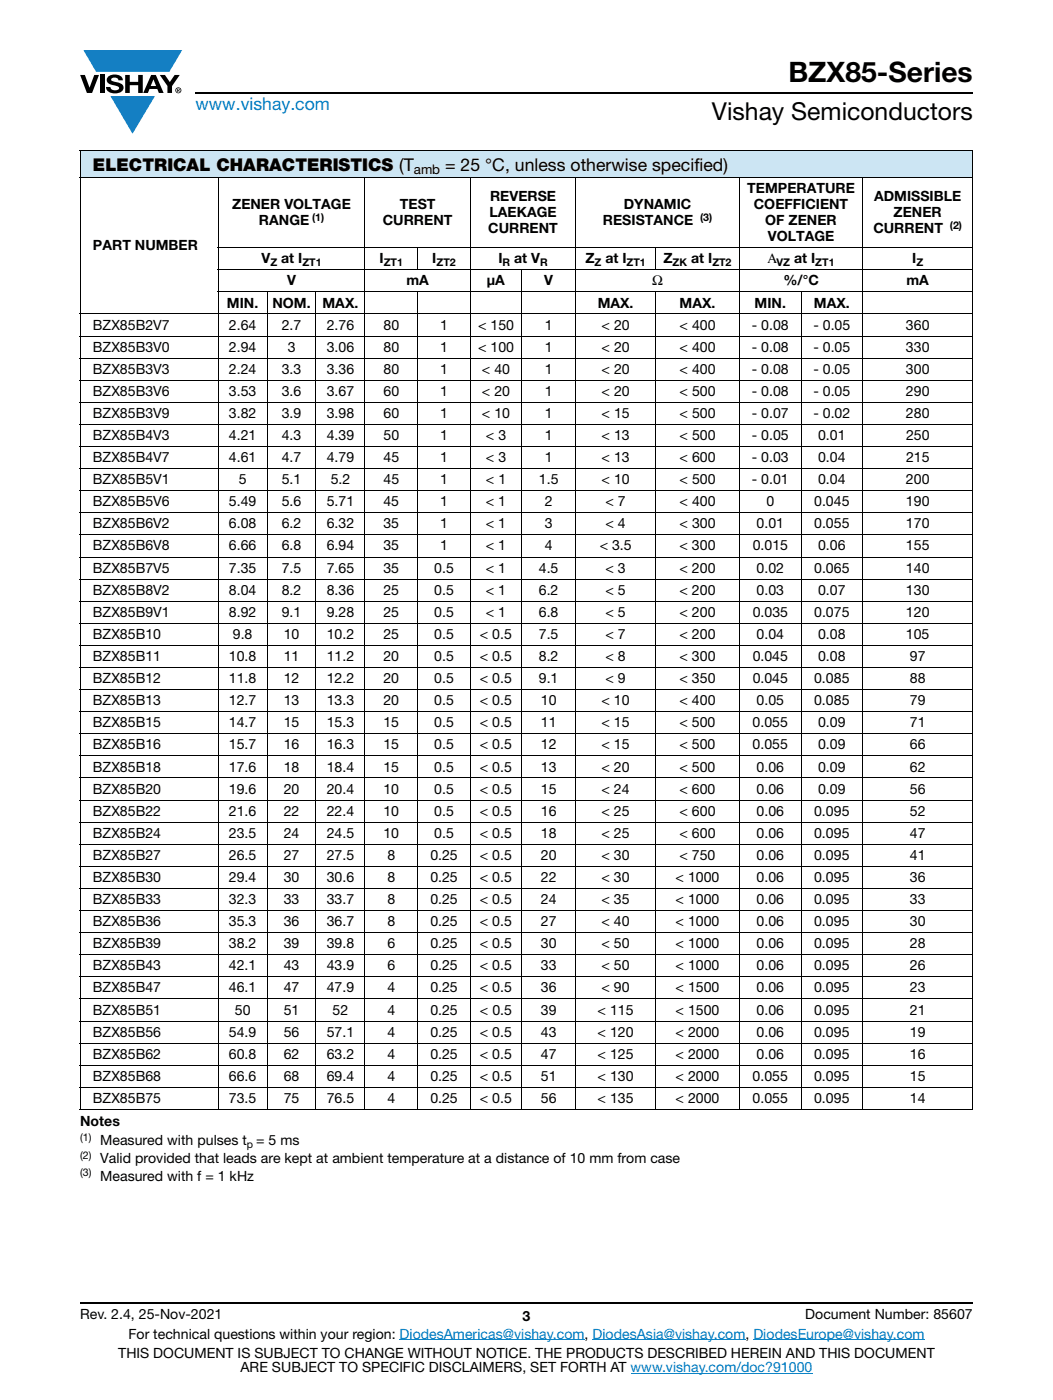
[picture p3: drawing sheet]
<svg xmlns="http://www.w3.org/2000/svg" width="210mm" height="279mm" viewBox="0 0 210 279" stroke-linecap="round" stroke-linejoin="round" font-family="sans-serif">
<defs><g id="words">
<text font-size="5.6" x="157.2" y="16.4">BZX85-Series</text>
<text font-size="4.9" x="142" y="23.9">Vishay Semiconductors</text>
<text font-size="3.5" fill="#007ec4" x="39" y="22">www.vishay.com</text>
<g font-size="3.5">
<text x="18.5" y="34.1">ELECTRICAL CHARACTERISTICS (T</text>
<text x="88.8" y="34.1">= 25 °C, unless otherwise specified)</text>
</g>
<g font-size="2.8">
<text x="46.3" y="41.8">ZENER VOLTAGE</text>
<text x="79.7" y="41.8">TEST</text>
<text x="97.7" y="40.2">REVERSE</text>
<text x="124.4" y="41.8">DYNAMIC</text>
<text x="149" y="38.6">TEMPERATURE</text>
<text x="150.3" y="41.8">COEFFICIENT</text>
<text x="174.3" y="40.2">ADMISSIBLE</text>
<text x="51.6" y="45">RANGE</text>
<text x="76.3" y="45">CURRENT</text>
<text x="97.4" y="46.6">CURRENT</text>
<text x="97.6" y="43.4">LAEKAGE</text>
<text x="120.2" y="45">RESISTANCE</text>
<text x="152.6" y="45">OF ZENER</text>
<text x="174.2" y="46.6">CURRENT</text>
<text x="178.2" y="43.4">ZENER</text>
<text x="18.5" y="50">PART NUMBER</text>
<text x="52.1" y="52.5">V</text>
<text x="56.1" y="52.5">at I</text>
<text x="75.7" y="52.5">I</text>
<text x="86.2" y="52.5">I</text>
<text x="99.4" y="52.5">I</text>
<text x="102.5" y="52.5">at V</text>
<text x="116.7" y="52.5">Z</text>
<text x="120.7" y="52.5">at I</text>
<text x="132.3" y="52.5">Z</text>
<text x="137.8" y="52.5">at I</text>
<text x="153.1" y="52.5">Α</text>
<text x="153.1" y="48.1">VOLTAGE</text>
<text x="158.3" y="52.5">at I</text>
<text x="181.9" y="52.5">I</text>
<text x="57.3" y="56.9">V</text>
<text x="81" y="56.9">mA</text>
<text x="97.1" y="56.9">μA</text>
<text x="108.5" y="56.9">V</text>
<text x="130.1" y="56.9">Ω</text>
<text x="156.2" y="56.9">%/°C</text>
<text x="180.8" y="56.9">mA</text>
<text x="18.5" y="65.8">BZX85B2V7</text>
<text x="45.3" y="61.4">MIN.</text>
<text x="45.7" y="65.8">2.64</text>
<text x="54.3" y="61.4">NOM.</text>
<text x="56.2" y="65.8">2.7</text>
<text x="64.3" y="61.4">MAX.</text>
<text x="65.2" y="65.8">2.76</text>
<text x="76.5" y="65.8">80</text>
<text x="87.8" y="65.8">1</text>
<text x="95.3" y="65.8">&lt; 150</text>
<text x="108.6" y="65.8">1</text>
<text x="119.2" y="61.4">MAX.</text>
<text x="120" y="65.8">&lt; 20</text>
<text x="135.5" y="61.4">MAX.</text>
<text x="135.5" y="65.8">&lt; 400</text>
<text x="149.9" y="65.8">- 0.08</text>
<text x="150.5" y="61.4">MIN.</text>
<text x="162.2" y="65.8">- 0.05</text>
<text x="162.3" y="61.4">MAX.</text>
<text x="180.7" y="65.8">360</text>
<text x="18.5" y="70.2">BZX85B3V0</text>
<text x="45.7" y="70.2">2.94</text>
<text x="57.4" y="70.2">3</text>
<text x="65.2" y="70.2">3.06</text>
<text x="76.5" y="70.2">80</text>
<text x="87.8" y="70.2">1</text>
<text x="95.3" y="70.2">&lt; 100</text>
<text x="108.6" y="70.2">1</text>
<text x="120" y="70.2">&lt; 20</text>
<text x="135.5" y="70.2">&lt; 400</text>
<text x="149.9" y="70.2">- 0.08</text>
<text x="162.2" y="70.2">- 0.05</text>
<text x="180.7" y="70.2">330</text>
<text x="18.5" y="74.6">BZX85B3V3</text>
<text x="45.7" y="74.6">2.24</text>
<text x="56.2" y="74.6">3.3</text>
<text x="65.2" y="74.6">3.36</text>
<text x="76.5" y="74.6">80</text>
<text x="87.8" y="74.6">1</text>
<text x="96.1" y="74.6">&lt; 40</text>
<text x="108.6" y="74.6">1</text>
<text x="120" y="74.6">&lt; 20</text>
<text x="135.5" y="74.6">&lt; 400</text>
<text x="149.9" y="74.6">- 0.08</text>
<text x="162.2" y="74.6">- 0.05</text>
<text x="180.7" y="74.6">300</text>
<text x="18.5" y="79">BZX85B3V6</text>
<text x="18.5" y="83.4">BZX85B3V9</text>
<text x="45.7" y="79">3.53</text>
<text x="45.7" y="83.4">3.82</text>
<text x="56.2" y="79">3.6</text>
<text x="56.2" y="83.4">3.9</text>
<text x="65.2" y="79">3.67</text>
<text x="65.2" y="83.4">3.98</text>
<text x="76.5" y="79">60</text>
<text x="76.5" y="83.4">60</text>
<text x="87.8" y="79">1</text>
<text x="87.8" y="83.4">1</text>
<text x="96.1" y="79">&lt; 20</text>
<text x="96.1" y="83.4">&lt; 10</text>
<text x="108.6" y="79">1</text>
<text x="108.6" y="83.4">1</text>
<text x="120" y="79">&lt; 20</text>
<text x="120" y="83.4">&lt; 15</text>
<text x="135.5" y="79">&lt; 500</text>
<text x="135.5" y="83.4">&lt; 500</text>
<text x="149.9" y="79">- 0.08</text>
<text x="149.9" y="83.4">- 0.07</text>
<text x="162.2" y="79">- 0.05</text>
<text x="162.2" y="83.4">- 0.02</text>
<text x="180.7" y="79">290</text>
<text x="180.7" y="83.4">280</text>
<text x="18.5" y="87.8">BZX85B4V3</text>
<text x="45.7" y="87.8">4.21</text>
<text x="56.2" y="87.8">4.3</text>
<text x="65.2" y="87.8">4.39</text>
<text x="76.5" y="87.8">50</text>
<text x="87.8" y="87.8">1</text>
<text x="96.9" y="87.8">&lt; 3</text>
<text x="108.6" y="87.8">1</text>
<text x="120" y="87.8">&lt; 13</text>
<text x="135.5" y="87.8">&lt; 500</text>
<text x="149.9" y="87.8">- 0.05</text>
<text x="163.1" y="87.8">0.01</text>
<text x="180.7" y="87.8">250</text>
<text x="18.5" y="92.2">BZX85B4V7</text>
<text x="45.7" y="92.2">4.61</text>
<text x="56.2" y="92.2">4.7</text>
<text x="65.2" y="92.2">4.79</text>
<text x="76.5" y="92.2">45</text>
<text x="87.8" y="92.2">1</text>
<text x="96.9" y="92.2">&lt; 3</text>
<text x="108.6" y="92.2">1</text>
<text x="120" y="92.2">&lt; 13</text>
<text x="135.5" y="92.2">&lt; 600</text>
<text x="149.9" y="92.2">- 0.03</text>
<text x="163.1" y="92.2">0.04</text>
<text x="180.7" y="92.2">215</text>
<text x="18.5" y="96.6">BZX85B5V1</text>
<text x="18.5" y="101.1">BZX85B5V6</text>
<text x="45.6" y="101.1">5.49</text>
<text x="47.6" y="96.6">5</text>
<text x="56.2" y="101.1">5.6</text>
<text x="56.2" y="96.6">5.1</text>
<text x="65.2" y="101.1">5.71</text>
<text x="66" y="96.6">5.2</text>
<text x="76.5" y="101.1">45</text>
<text x="76.5" y="96.6">45</text>
<text x="87.8" y="101.1">1</text>
<text x="87.8" y="96.6">1</text>
<text x="96.9" y="101.1">&lt; 1</text>
<text x="96.9" y="96.6">&lt; 1</text>
<text x="107.5" y="96.6">1.5</text>
<text x="108.6" y="101.1">2</text>
<text x="120" y="96.6">&lt; 10</text>
<text x="120.7" y="101.1">&lt; 7</text>
<text x="135.5" y="101.1">&lt; 400</text>
<text x="135.5" y="96.6">&lt; 500</text>
<text x="149.9" y="96.6">- 0.01</text>
<text x="152.8" y="101.1">0</text>
<text x="162.4" y="101.1">0.045</text>
<text x="163.1" y="96.6">0.04</text>
<text x="180.7" y="101.1">190</text>
<text x="180.7" y="96.6">200</text>
<text x="18.5" y="105.5">BZX85B6V2</text>
<text x="45.6" y="105.5">6.08</text>
<text x="56.2" y="105.5">6.2</text>
<text x="65.2" y="105.5">6.32</text>
<text x="76.5" y="105.5">35</text>
<text x="87.8" y="105.5">1</text>
<text x="96.9" y="105.5">&lt; 1</text>
<text x="108.6" y="105.5">3</text>
<text x="120.7" y="105.5">&lt; 4</text>
<text x="135.5" y="105.5">&lt; 300</text>
<text x="150.9" y="105.5">0.01</text>
<text x="162.4" y="105.5">0.055</text>
<text x="180.7" y="105.5">170</text>
<text x="18.5" y="109.9">BZX85B6V8</text>
<text x="45.6" y="109.9">6.66</text>
<text x="56.2" y="109.9">6.8</text>
<text x="65.2" y="109.9">6.94</text>
<text x="76.5" y="109.9">35</text>
<text x="87.8" y="109.9">1</text>
<text x="96.9" y="109.9">&lt; 1</text>
<text x="108.6" y="109.9">4</text>
<text x="119.6" y="109.9">&lt; 3.5</text>
<text x="135.5" y="109.9">&lt; 300</text>
<text x="150.1" y="109.9">0.015</text>
<text x="163.1" y="109.9">0.06</text>
<text x="180.7" y="109.9">155</text>
<text x="18.5" y="114.3">BZX85B7V5</text>
<text x="18.5" y="118.7">BZX85B8V2</text>
<text x="45.6" y="114.3">7.35</text>
<text x="45.6" y="118.7">8.04</text>
<text x="56.2" y="114.3">7.5</text>
<text x="56.2" y="118.7">8.2</text>
<text x="65.2" y="114.3">7.65</text>
<text x="65.2" y="118.7">8.36</text>
<text x="76.5" y="114.3">35</text>
<text x="76.5" y="118.7">25</text>
<text x="86.6" y="114.3">0.5</text>
<text x="86.6" y="118.7">0.5</text>
<text x="96.9" y="114.3">&lt; 1</text>
<text x="96.9" y="118.7">&lt; 1</text>
<text x="107.5" y="114.3">4.5</text>
<text x="107.5" y="118.7">6.2</text>
<text x="120.7" y="114.3">&lt; 3</text>
<text x="120.7" y="118.7">&lt; 5</text>
<text x="135.5" y="114.3">&lt; 200</text>
<text x="135.5" y="118.7">&lt; 200</text>
<text x="150.9" y="114.3">0.02</text>
<text x="150.9" y="118.7">0.03</text>
<text x="162.4" y="114.3">0.065</text>
<text x="163.1" y="118.7">0.07</text>
<text x="180.7" y="114.3">140</text>
<text x="180.7" y="118.7">130</text>
<text x="18.5" y="123.1">BZX85B9V1</text>
<text x="45.6" y="123.1">8.92</text>
<text x="56.2" y="123.1">9.1</text>
<text x="65.2" y="123.1">9.28</text>
<text x="76.5" y="123.1">25</text>
<text x="86.6" y="123.1">0.5</text>
<text x="96.9" y="123.1">&lt; 1</text>
<text x="107.5" y="123.1">6.8</text>
<text x="120.7" y="123.1">&lt; 5</text>
<text x="135.5" y="123.1">&lt; 200</text>
<text x="150.1" y="123.1">0.035</text>
<text x="162.4" y="123.1">0.075</text>
<text x="180.7" y="123.1">120</text>
<text x="18.5" y="127.5">BZX85B10</text>
<text x="18.5" y="131.9">BZX85B11</text>
<text x="45.6" y="131.9">10.8</text>
<text x="46.4" y="127.5">9.8</text>
<text x="56.6" y="131.9">11</text>
<text x="56.6" y="127.5">10</text>
<text x="65.2" y="131.9">11.2</text>
<text x="65.2" y="127.5">10.2</text>
<text x="76.5" y="131.9">20</text>
<text x="76.5" y="127.5">25</text>
<text x="86.6" y="131.9">0.5</text>
<text x="86.6" y="127.5">0.5</text>
<text x="95.7" y="131.9">&lt; 0.5</text>
<text x="95.7" y="127.5">&lt; 0.5</text>
<text x="107.4" y="131.9">8.2</text>
<text x="107.4" y="127.5">7.5</text>
<text x="120.7" y="131.9">&lt; 8</text>
<text x="120.7" y="127.5">&lt; 7</text>
<text x="135.5" y="131.9">&lt; 300</text>
<text x="135.5" y="127.5">&lt; 200</text>
<text x="150.1" y="131.9">0.045</text>
<text x="150.9" y="127.5">0.04</text>
<text x="163.1" y="131.9">0.08</text>
<text x="163.1" y="127.5">0.08</text>
<text x="180.7" y="127.5">105</text>
<text x="181.4" y="131.9">97</text>
<text x="18.5" y="136.3">BZX85B12</text>
<text x="45.6" y="136.3">11.8</text>
<text x="56.6" y="136.3">12</text>
<text x="65.2" y="136.3">12.2</text>
<text x="76.5" y="136.3">20</text>
<text x="86.6" y="136.3">0.5</text>
<text x="95.7" y="136.3">&lt; 0.5</text>
<text x="107.4" y="136.3">9.1</text>
<text x="120.7" y="136.3">&lt; 9</text>
<text x="135.5" y="136.3">&lt; 350</text>
<text x="150.1" y="136.3">0.045</text>
<text x="162.3" y="136.3">0.085</text>
<text x="181.4" y="136.3">88</text>
<text x="18.5" y="140.7">BZX85B13</text>
<text x="45.6" y="140.7">12.7</text>
<text x="56.6" y="140.7">13</text>
<text x="65.2" y="140.7">13.3</text>
<text x="76.5" y="140.7">20</text>
<text x="86.6" y="140.7">0.5</text>
<text x="95.7" y="140.7">&lt; 0.5</text>
<text x="107.8" y="140.7">10</text>
<text x="120" y="140.7">&lt; 10</text>
<text x="135.5" y="140.7">&lt; 400</text>
<text x="150.9" y="140.7">0.05</text>
<text x="162.3" y="140.7">0.085</text>
<text x="181.4" y="140.7">79</text>
<text x="18.5" y="145.1">BZX85B15</text>
<text x="18.5" y="149.6">BZX85B16</text>
<text x="45.6" y="145.1">14.7</text>
<text x="45.6" y="149.6">15.7</text>
<text x="56.6" y="145.1">15</text>
<text x="56.6" y="149.6">16</text>
<text x="65.2" y="145.1">15.3</text>
<text x="65.2" y="149.6">16.3</text>
<text x="76.5" y="145.1">15</text>
<text x="76.5" y="149.6">15</text>
<text x="86.6" y="145.1">0.5</text>
<text x="86.6" y="149.6">0.5</text>
<text x="95.7" y="145.1">&lt; 0.5</text>
<text x="95.7" y="149.6">&lt; 0.5</text>
<text x="107.8" y="145.1">11</text>
<text x="107.8" y="149.6">12</text>
<text x="120" y="145.1">&lt; 15</text>
<text x="120" y="149.6">&lt; 15</text>
<text x="135.5" y="145.1">&lt; 500</text>
<text x="135.5" y="149.6">&lt; 500</text>
<text x="150.1" y="145.1">0.055</text>
<text x="150.1" y="149.6">0.055</text>
<text x="163.1" y="145.1">0.09</text>
<text x="163.1" y="149.6">0.09</text>
<text x="181.4" y="145.1">71</text>
<text x="181.4" y="149.6">66</text>
<text x="18.5" y="154">BZX85B18</text>
<text x="45.6" y="154">17.6</text>
<text x="56.6" y="154">18</text>
<text x="65.2" y="154">18.4</text>
<text x="76.5" y="154">15</text>
<text x="86.6" y="154">0.5</text>
<text x="95.7" y="154">&lt; 0.5</text>
<text x="107.8" y="154">13</text>
<text x="120" y="154">&lt; 20</text>
<text x="135.5" y="154">&lt; 500</text>
<text x="150.9" y="154">0.06</text>
<text x="163.1" y="154">0.09</text>
<text x="181.4" y="154">62</text>
<text x="18.5" y="158.4">BZX85B20</text>
<text x="45.6" y="158.4">19.6</text>
<text x="56.6" y="158.4">20</text>
<text x="65.2" y="158.4">20.4</text>
<text x="76.5" y="158.4">10</text>
<text x="86.6" y="158.4">0.5</text>
<text x="95.7" y="158.4">&lt; 0.5</text>
<text x="107.8" y="158.4">15</text>
<text x="120" y="158.4">&lt; 24</text>
<text x="135.5" y="158.4">&lt; 600</text>
<text x="150.9" y="158.4">0.06</text>
<text x="163.1" y="158.4">0.09</text>
<text x="181.4" y="158.4">56</text>
<text x="18.5" y="162.8">BZX85B22</text>
<text x="18.5" y="167.2">BZX85B24</text>
<text x="45.6" y="162.8">21.6</text>
<text x="45.6" y="167.2">23.5</text>
<text x="56.6" y="162.8">22</text>
<text x="56.6" y="167.2">24</text>
<text x="65.2" y="162.8">22.4</text>
<text x="65.2" y="167.2">24.5</text>
<text x="76.5" y="162.8">10</text>
<text x="76.5" y="167.2">10</text>
<text x="86.6" y="162.8">0.5</text>
<text x="86.6" y="167.2">0.5</text>
<text x="95.7" y="162.8">&lt; 0.5</text>
<text x="95.7" y="167.2">&lt; 0.5</text>
<text x="107.8" y="162.8">16</text>
<text x="107.8" y="167.2">18</text>
<text x="120" y="162.8">&lt; 25</text>
<text x="120" y="167.2">&lt; 25</text>
<text x="135.5" y="162.8">&lt; 600</text>
<text x="135.5" y="167.2">&lt; 600</text>
<text x="150.9" y="162.8">0.06</text>
<text x="150.9" y="167.2">0.06</text>
<text x="162.3" y="162.8">0.095</text>
<text x="162.3" y="167.2">0.095</text>
<text x="181.4" y="162.8">52</text>
<text x="181.4" y="167.2">47</text>
<text x="18.5" y="171.6">BZX85B27</text>
<text x="45.6" y="171.6">26.5</text>
<text x="56.6" y="171.6">27</text>
<text x="65.2" y="171.6">27.5</text>
<text x="77.2" y="171.6">8</text>
<text x="85.8" y="171.6">0.25</text>
<text x="95.7" y="171.6">&lt; 0.5</text>
<text x="107.8" y="171.6">20</text>
<text x="120" y="171.6">&lt; 30</text>
<text x="135.5" y="171.6">&lt; 750</text>
<text x="150.9" y="171.6">0.06</text>
<text x="162.3" y="171.6">0.095</text>
<text x="181.4" y="171.6">41</text>
<text x="18.5" y="176">BZX85B30</text>
<text x="45.6" y="176">29.4</text>
<text x="56.6" y="176">30</text>
<text x="65.2" y="176">30.6</text>
<text x="77.2" y="176">8</text>
<text x="85.8" y="176">0.25</text>
<text x="95.7" y="176">&lt; 0.5</text>
<text x="107.8" y="176">22</text>
<text x="120" y="176">&lt; 30</text>
<text x="134.7" y="176">&lt; 1000</text>
<text x="150.9" y="176">0.06</text>
<text x="162.3" y="176">0.095</text>
<text x="181.4" y="176">36</text>
<text x="18.5" y="180.4">BZX85B33</text>
<text x="18.5" y="184.8">BZX85B36</text>
<text x="45.6" y="180.4">32.3</text>
<text x="45.6" y="184.8">35.3</text>
<text x="56.6" y="180.4">33</text>
<text x="56.6" y="184.8">36</text>
<text x="65.2" y="180.4">33.7</text>
<text x="65.2" y="184.8">36.7</text>
<text x="77.2" y="180.4">8</text>
<text x="77.2" y="184.8">8</text>
<text x="85.8" y="180.4">0.25</text>
<text x="85.8" y="184.8">0.25</text>
<text x="95.7" y="180.4">&lt; 0.5</text>
<text x="95.7" y="184.8">&lt; 0.5</text>
<text x="107.8" y="180.4">24</text>
<text x="107.8" y="184.8">27</text>
<text x="120" y="180.4">&lt; 35</text>
<text x="120" y="184.8">&lt; 40</text>
<text x="134.7" y="180.4">&lt; 1000</text>
<text x="134.7" y="184.8">&lt; 1000</text>
<text x="150.9" y="180.4">0.06</text>
<text x="150.9" y="184.8">0.06</text>
<text x="162.3" y="180.4">0.095</text>
<text x="162.3" y="184.8">0.095</text>
<text x="181.4" y="180.4">33</text>
<text x="181.4" y="184.8">30</text>
<text x="18.5" y="189.3">BZX85B39</text>
<text x="45.6" y="189.3">38.2</text>
<text x="56.6" y="189.3">39</text>
<text x="65.2" y="189.3">39.8</text>
<text x="77.2" y="189.3">6</text>
<text x="85.8" y="189.3">0.25</text>
<text x="95.7" y="189.3">&lt; 0.5</text>
<text x="107.8" y="189.3">30</text>
<text x="120" y="189.3">&lt; 50</text>
<text x="134.7" y="189.3">&lt; 1000</text>
<text x="150.9" y="189.3">0.06</text>
<text x="162.3" y="189.3">0.095</text>
<text x="181.4" y="189.3">28</text>
<text x="18.5" y="193.7">BZX85B43</text>
<text x="45.6" y="193.7">42.1</text>
<text x="56.6" y="193.7">43</text>
<text x="65.2" y="193.7">43.9</text>
<text x="77.2" y="193.7">6</text>
<text x="85.8" y="193.7">0.25</text>
<text x="95.7" y="193.7">&lt; 0.5</text>
<text x="107.8" y="193.7">33</text>
<text x="120" y="193.7">&lt; 50</text>
<text x="134.7" y="193.7">&lt; 1000</text>
<text x="150.9" y="193.7">0.06</text>
<text x="162.3" y="193.7">0.095</text>
<text x="181.4" y="193.7">26</text>
<text x="18.5" y="198.1">BZX85B47</text>
<text x="18.5" y="202.5">BZX85B51</text>
<text x="45.6" y="198.1">46.1</text>
<text x="46.8" y="202.5">50</text>
<text x="56.6" y="198.1">47</text>
<text x="56.6" y="202.5">51</text>
<text x="65.2" y="198.1">47.9</text>
<text x="66.3" y="202.5">52</text>
<text x="77.2" y="198.1">4</text>
<text x="77.2" y="202.5">4</text>
<text x="85.8" y="198.1">0.25</text>
<text x="85.8" y="202.5">0.25</text>
<text x="95.7" y="198.1">&lt; 0.5</text>
<text x="95.7" y="202.5">&lt; 0.5</text>
<text x="107.8" y="198.1">36</text>
<text x="107.9" y="202.5">39</text>
<text x="119.2" y="202.5">&lt; 115</text>
<text x="120" y="198.1">&lt; 90</text>
<text x="134.7" y="198.1">&lt; 1500</text>
<text x="134.7" y="202.5">&lt; 1500</text>
<text x="150.9" y="198.1">0.06</text>
<text x="150.9" y="202.5">0.06</text>
<text x="162.3" y="198.1">0.095</text>
<text x="162.4" y="202.5">0.095</text>
<text x="181.4" y="198.1">23</text>
<text x="181.4" y="202.5">21</text>
<text x="18.5" y="206.9">BZX85B56</text>
<text x="45.6" y="206.9">54.9</text>
<text x="56.6" y="206.9">56</text>
<text x="65.2" y="206.9">57.1</text>
<text x="77.2" y="206.9">4</text>
<text x="85.8" y="206.9">0.25</text>
<text x="95.7" y="206.9">&lt; 0.5</text>
<text x="107.8" y="206.9">43</text>
<text x="119.2" y="206.9">&lt; 120</text>
<text x="134.7" y="206.9">&lt; 2000</text>
<text x="150.9" y="206.9">0.06</text>
<text x="162.3" y="206.9">0.095</text>
<text x="181.4" y="206.9">19</text>
<text x="18.5" y="211.3">BZX85B62</text>
<text x="18.5" y="215.7">BZX85B68</text>
<text x="45.6" y="211.3">60.8</text>
<text x="45.6" y="215.7">66.6</text>
<text x="56.6" y="211.3">62</text>
<text x="56.6" y="215.7">68</text>
<text x="65.2" y="211.3">63.2</text>
<text x="65.2" y="215.7">69.4</text>
<text x="77.2" y="211.3">4</text>
<text x="77.2" y="215.7">4</text>
<text x="85.8" y="211.3">0.25</text>
<text x="85.8" y="215.7">0.25</text>
<text x="95.7" y="211.3">&lt; 0.5</text>
<text x="95.7" y="215.7">&lt; 0.5</text>
<text x="107.8" y="211.3">47</text>
<text x="107.8" y="215.7">51</text>
<text x="119.2" y="211.3">&lt; 125</text>
<text x="119.2" y="215.7">&lt; 130</text>
<text x="134.7" y="211.3">&lt; 2000</text>
<text x="134.7" y="215.7">&lt; 2000</text>
<text x="150.1" y="215.7">0.055</text>
<text x="150.9" y="211.3">0.06</text>
<text x="162.3" y="215.7">0.095</text>
<text x="162.3" y="211.3">0.095</text>
<text x="181.4" y="215.7">15</text>
<text x="181.4" y="211.3">16</text>
<text x="18.5" y="220.1">BZX85B75</text>
<text x="45.6" y="220.1">73.5</text>
<text x="56.6" y="220.1">75</text>
<text x="65.2" y="220.1">76.5</text>
<text x="77.2" y="220.1">4</text>
<text x="85.8" y="220.1">0.25</text>
<text x="95.7" y="220.1">&lt; 0.5</text>
<text x="107.8" y="220.1">56</text>
<text x="119.2" y="220.1">&lt; 135</text>
<text x="134.7" y="220.1">&lt; 2000</text>
<text x="150.1" y="220.1">0.055</text>
<text x="162.3" y="220.1">0.095</text>
<text x="181.4" y="220.1">14</text>
<text x="16" y="224.7">Notes</text>
<text x="20" y="228.6">Measured with pulses t = 5 ms</text>
<text x="20" y="232.1">Valid provided that leads are kept at ambient temperature at a distance of 10 mm from case</text>
<text x="20" y="235.6">Measured with f = 1 kHz</text>
<text x="16" y="263.3">Rev. 2.4, 25-Nov-2021</text>
<text x="104.2" y="263.6">3</text>
<text x="160.6" y="263.3">Document Number: 85607</text>
<text x="25.6" y="267.1">For technical questions within your region: DiodesAmericas@vishay.com, DiodesAsia@vishay.com, DiodesEurope@vishay.com</text>
<text x="23.6" y="271">THIS DOCUMENT IS SUBJECT TO CHANGE WITHOUT NOTICE. THE PRODUCTS DESCRIBED HEREIN AND THIS DOCUMENT</text>
<text x="48" y="273.8">ARE SUBJECT TO SPECIFIC DISCLAIMERS, SET FORTH AT www.vishay.com/doc?91000</text>
</g>
<text font-size="2.6" x="82.5" y="34.7">amb</text>
<g font-size="2.1">
<text x="62.2" y="44.1">(1)</text>
<text x="139.6" y="44.1">(3)</text>
<text x="189.4" y="45.7">(2)</text>
<text x="53.9" y="53.1">Z</text>
<text x="60.3" y="53.1">ZT1</text>
<text x="76.5" y="53.1">ZT1</text>
<text x="87" y="53.1">ZT2</text>
<text x="100.2" y="53.1">R</text>
<text x="107.7" y="53.1">R</text>
<text x="118.6" y="53.1">Z</text>
<text x="124.9" y="53.1">ZT1</text>
<text x="134.1" y="53.1">ZK</text>
<text x="142" y="53.1">ZT2</text>
<text x="154.9" y="53.1">VZ</text>
<text x="162.6" y="53.1">ZT1</text>
<text x="182.7" y="53.1">Z</text>
<text x="16" y="227.7">(1)</text>
<text x="16" y="231.3">(2)</text>
<text x="49.2" y="229.1">p</text>
<text x="16" y="234.8">(3)</text>
</g>
</g></defs>
<g fill="#147fc3">
<path d="M16.6 10h19.7l-2.5 4.3h-1.2h-13.4z"/>
<path d="M22 19.2h8.9l-4.5 7.5z"/>
</g>
<g fill="#000">
<path d="M16 15h.9l1 2.5 .9-2.5h.9l-1.3 3.6h-1.1zM19.9 15h.9v3.6h-.9zM21.6 15.3a2.1 2.1 0 0 1 2.8 .3l.1 .4h-.9a.79 .79 0 0 0-.7-.5 .79 .79 0 0 0-.7 .4l.2 .3 1 .2a1.08 1.08 0 0 1 1.2 1 1.08 1.08 0 0 1-1.1 1.2 1.73 1.73 0 0 1-2.4-1.2h.9a.96 .96 0 0 0 .8 .6 .96 .96 0 0 0 1-.4 1.31 1.31 0 0 0-1.3-.6 1.03 1.03 0 0 1-1-.6 1.03 1.03 0 0 1 .1-1.1zM25 15h.9v1.3h1.7v-1.3h.9v3.6h-.9v-1.6h-1.7v1.6h-.9zM31.9 15h1l1 1.4 .9-1.4h1l-1.5 2.2v1.4h-.9v-1.4z"/>
<path d="M30.6 15.8l.5 1.4h-1zM30.1 15l-1.5 3.6h.9l.3-.8h1.6l.3 .8h.9l-1.5-3.6z"/>
<path d="M35.5 17.8h.2v.2h-.2zM35.3 17.7v.7h.2v-.3l.3 .3-.1-.3 .1-.2v-.2z"/>
<path d="M35.1 18a.46 .46 0 0 1 .9 0 .46 .46 0 0 1-.9 0zM35 18a.6 .6 0 0 0 1.2 0 .6 .6 0 0 0-1.2 0z"/>
</g>
<path d="M39 18.6h155M16 260h178" fill="none" stroke="#000" stroke-width=".36"/>
<path d="M79.7 267.4h36.9M118.2 267.4h30.5M125.8 274h36.2M150.2 267.4h34.2" fill="none" stroke="#007ec4" stroke-width=".2"/>
<path d="M16 30h178v5.5h-178z" fill="#cce5f3"/>
<g fill="#fff">
<path d="M16 35.5h27.5v27.2h-27.5z"/>
<path d="M43.5 35.5h29.3v13.9h-29.3z"/>
<path d="M72.8 35.5h21v13.9h-21z"/>
<path d="M93.8 35.5h21v13.9h-21z"/>
<path d="M114.8 35.5h32.7v13.9h-32.7z"/>
<path d="M147.5 35.5h24.5v13.9h-24.5z"/>
<path d="M172 35.5h22v13.9h-22z"/>
<path d="M43.5 49.4h29.3v4.4h-29.3z"/>
<path d="M72.8 49.4h10.5v4.4h-10.5z"/>
<path d="M83.3 49.4h10.5v4.4h-10.5z"/>
<path d="M93.8 49.4h21v4.4h-21z"/>
<path d="M114.8 49.4h15.9v4.4h-15.9z"/>
<path d="M130.7 49.4h16.8v4.4h-16.8z"/>
<path d="M147.5 49.4h24.5v4.4h-24.5z"/>
<path d="M172 49.4h22v4.4h-22z"/>
<path d="M43.5 53.8h29.3v4.5h-29.3z"/>
<path d="M72.8 53.8h21v4.5h-21z"/>
<path d="M93.8 53.8h10.2v4.5h-10.2z"/>
<path d="M104 53.8h10.8v4.5h-10.8z"/>
<path d="M114.8 53.8h32.7v4.5h-32.7z"/>
<path d="M147.5 53.8h24.5v4.5h-24.5z"/>
<path d="M172 53.8h22v4.5h-22z"/>
<path d="M43.5 58.3h9.8v4.4h-9.8z"/>
<path d="M53.3 58.3h9.7v4.4h-9.7z"/>
<path d="M63 58.3h9.8v4.4h-9.8z"/>
<path d="M72.8 58.3h57.9v4.4h-57.9z"/>
<path d="M130.7 58.3h16.8v4.4h-16.8z"/>
<path d="M147.5 58.3h12.2v4.4h-12.2z"/>
<path d="M159.7 58.3h12.3v4.4h-12.3z"/>
<path d="M172 58.3h22v4.4h-22z"/>
</g>
<g fill="none" stroke="#000" stroke-width=".2">
<path d="M15.9 30h178.2M15.9 35.5h178.2M16 30.1v191.2M43.5 35.4v186.1M72.8 35.4v186.1M93.8 35.4v186.1M114.8 35.4v186.1M147.5 35.4v186.1M172 35.4v186.1M194 30.1v191.2M43.4 49.4h150.7M43.4 53.8h150.7"/>
<path d="M43.4 58.3h150.7M53.3 58.2v163.3M63 58.2v163.3M83.3 49.3v4.6M83.3 58.2v163.3M104 53.7v167.8M130.7 49.3v4.6M130.7 58.2v163.3M159.7 58.2v163.3M15.9 62.7h178.2M15.9 67.1h178.2M15.9 71.5h178.2"/>
<path d="M15.9 75.9h178.2M15.9 80.3h178.2M15.9 84.7h178.2M15.9 89.1h178.2M15.9 93.5h178.2M15.9 97.9h178.2M15.9 102.3h178.2M15.9 106.8h178.2M15.9 111.2h178.2M15.9 115.6h178.2M15.9 120h178.2M15.9 124.4h178.2"/>
<path d="M15.9 128.8h178.2M15.9 133.2h178.2M15.9 137.6h178.2M15.9 142h178.2M15.9 146.4h178.2M15.9 150.9h178.2M15.9 155.3h178.2M15.9 159.7h178.2M15.9 164.1h178.2M15.9 168.5h178.2M15.9 172.9h178.2M15.9 177.3h178.2"/>
<path d="M15.9 181.7h178.2M15.9 186.1h178.2M15.9 190.5h178.2M15.9 195h178.2M15.9 199.4h178.2M15.9 203.8h178.2M15.9 208.2h178.2M15.9 212.6h178.2M15.9 217h178.2M15.9 221.4h178.2"/>
</g>
<use href="#words"/>
</svg>
